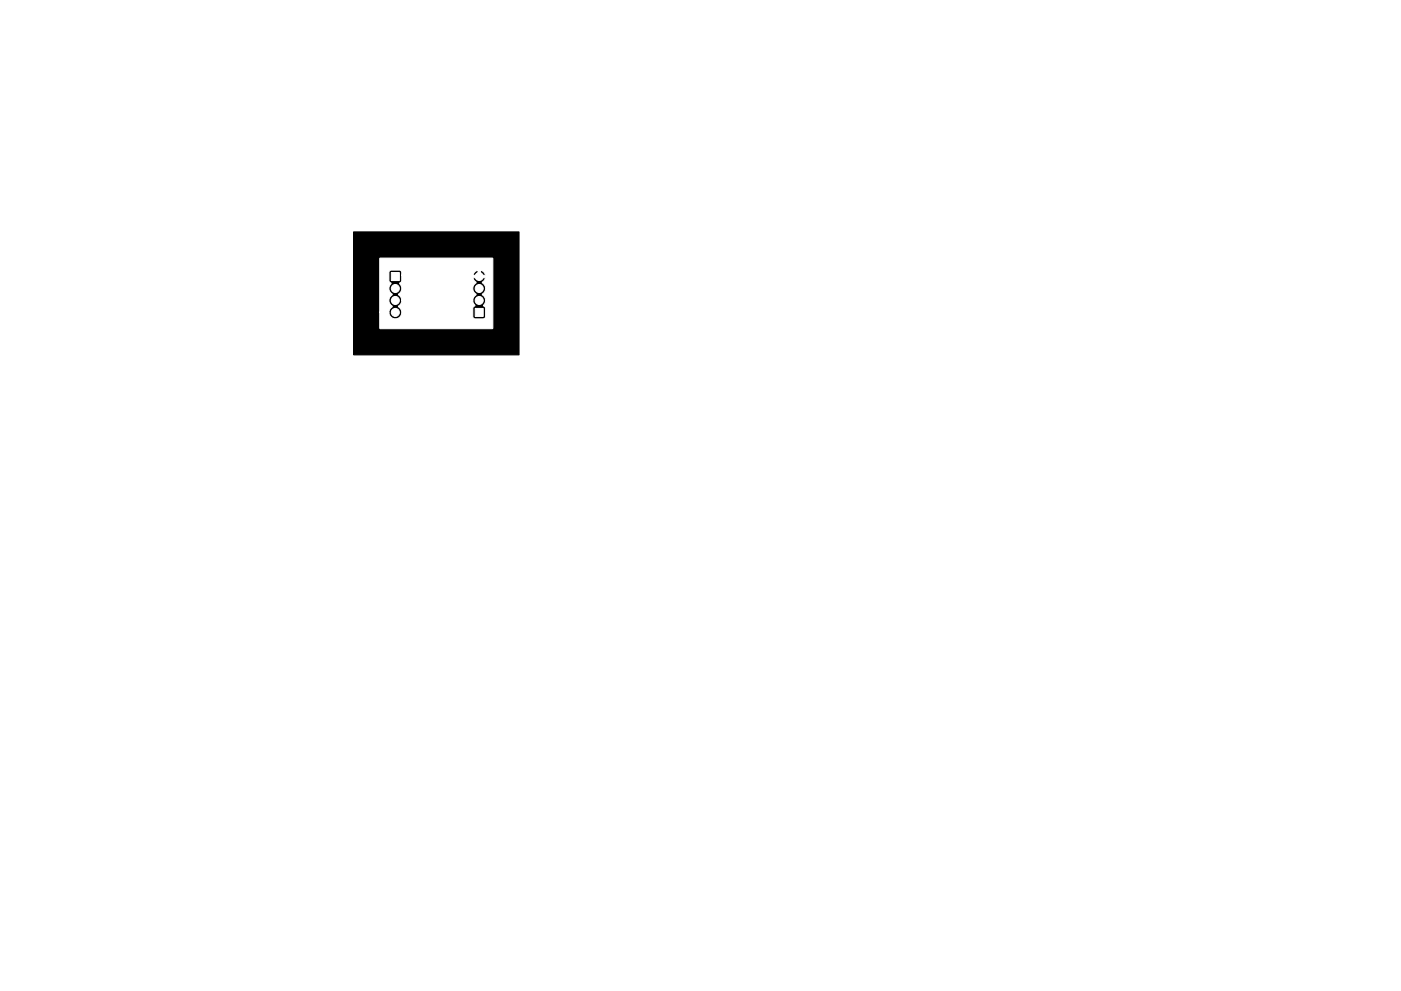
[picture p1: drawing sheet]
<svg xmlns="http://www.w3.org/2000/svg" width="297mm" height="210mm" viewBox="0 0 297 210" stroke-linecap="round" stroke-linejoin="round" font-family="sans-serif">
<path d="M75 49.2h35.1v26.1h-35.1z" fill="#000" stroke="#000" stroke-width=".21"/>
<g fill="#fff" stroke="#fff" stroke-width=".21">
<path d="M100.8 65.4h1.6v1.7h-1.6z"/>
<path d="M83 57.8h1.7v1.7h-1.7z"/>
<path d="M80.5 54.8h23.9l.1 .1-.1 14.8h-23.8l-.1-3.4h2a1.39 1.39 0 0 0 2.1 1.1 1.39 1.39 0 0 0-.1-2.4l.5-.5 .2-.8h15l.1 .5 .4 .7-.5 .4 .1 2.1 .3 .2h1.9l.5-.4v-1.8l-.5-.6a1.5 1.5 0 0 0-.3-2.3 1.49 1.49 0 0 0 0-2.6l.6-.5 .1-.5h-2.6l.2 .6 .4 .4a1.55 1.55 0 0 0-.3 2.3l.3 .2v.2a1.36 1.36 0 0 0-.7 1.1h-15l-.2-.6-.5-.6a1.53 1.53 0 0 0 .2-2.4l.5-.5v-1.2h17.7a1.29 1.29 0 0 0-1-1.1v1.1h-.6v-1a1.27 1.27 0 0 0-1 1h-15.1v-.7l-.3-.3-2-.1-.3 .2-.1 .3v1.8l.4 .5a1.5 1.5 0 0 0 .3 2.4 1.48 1.48 0 0 0 0 2.5l-.6 .6-.1 .7h-2z"/>
<circle cx="101.6" cy="63.7" r=".85"/>
<circle cx="101.6" cy="61.2" r=".85"/>
<circle cx="101.6" cy="58.7" r=".85"/>
<circle cx="83.8" cy="61.2" r=".85"/>
<circle cx="83.8" cy="63.7" r=".85"/>
<circle cx="83.8" cy="66.3" r=".85"/>
</g>
</svg>
